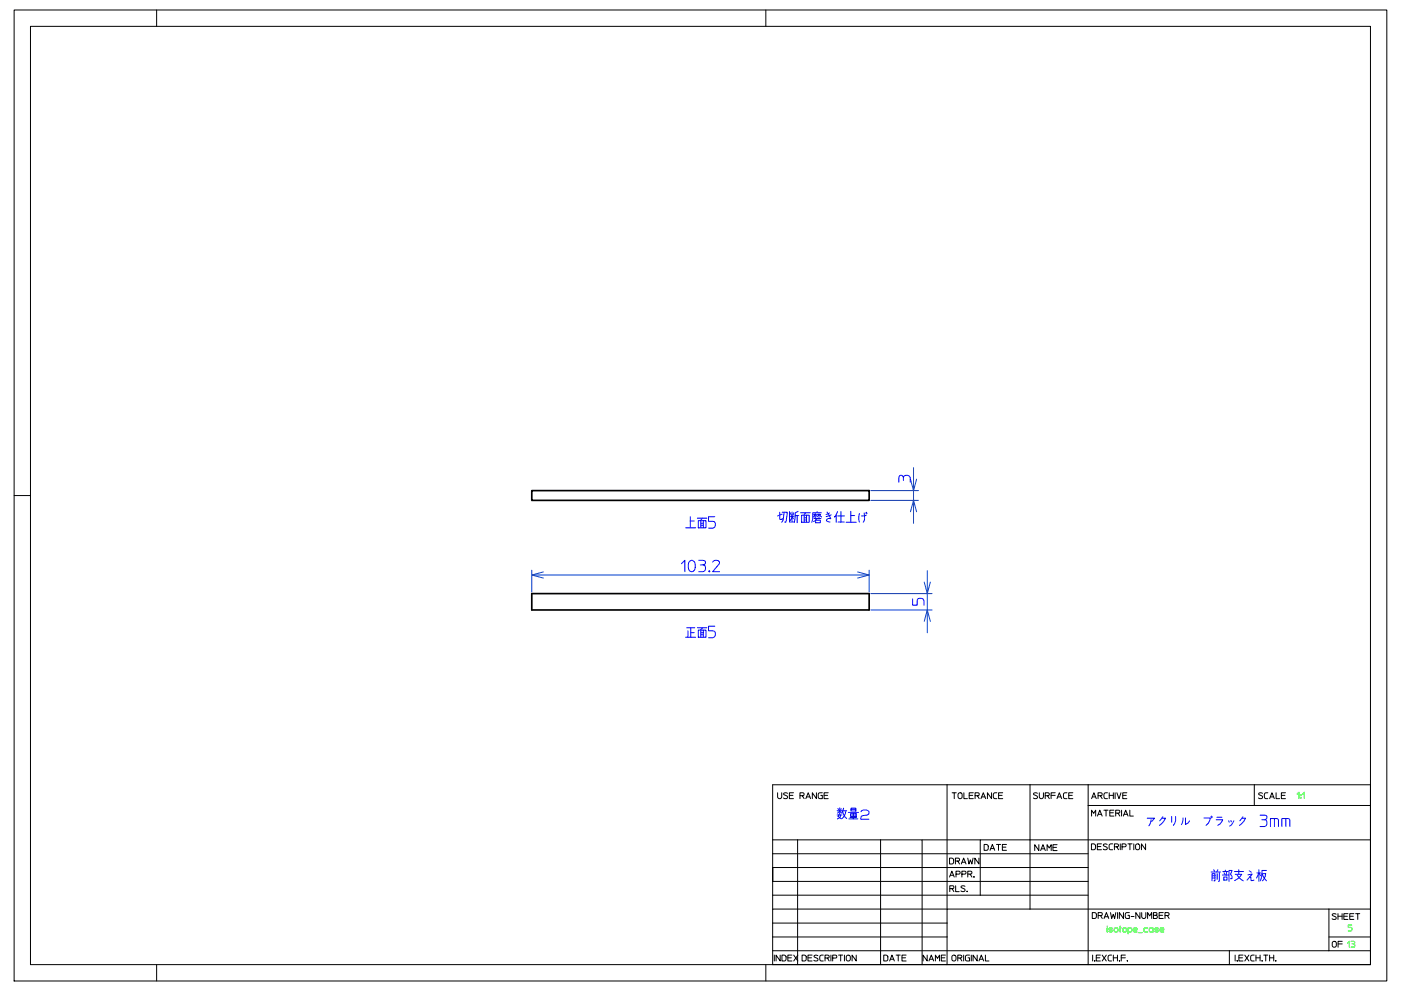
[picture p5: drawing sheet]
<svg xmlns="http://www.w3.org/2000/svg" width="420mm" height="297mm" viewBox="0 0 420 297" stroke-linecap="round" stroke-linejoin="round" font-family="sans-serif">
<g fill="none" stroke="#00f" stroke-width=".3">
<path d="M205.5 158.2h3.1M206.9 156.1h1.2M206.9 154.9v3.3M209.1 155.3h2.8M209.3 156h2.3v2.2h-2.3zM210.1 156v2.2M210.1 157.4h.8M210.1 156.8h.8M210.6 155.3l-.6 .7M210.9 156v2.2M214.3 154.9h-1.9v1.3h1.3a1.06 1.06 0 0 1 .8 1.1 1.06 1.06 0 0 1-.8 1h-1.3M233.8 153.5v2.1l.6 .1 .1-.3"/>
<path d="M234.5 153.5h1.5l-.3 2.5-.2 .5h-.2M234.5 154.1l-1.4 .5M235.1 153.5l-.2 .9a2.53 2.53 0 0 1-.6 2.1M236.7 153.3v3.2h1.4M236.9 154.8h1.2M237 153.7l.2 .7M237.5 153.5v2.7M237.8 155.5l-.3-.7-.6 1.2M237.9 153.7l-.2 .7M238.4 154.5h1.1M239 154.5v2.2M239.3 153.2l-.9 .5-.3 2.8"/>
<path d="M240 153.7h2.9M240.3 154.4h2.3v2.1h-2.3zM241.1 154.4v2.1M241.1 155.8h.7M241.1 155.2h.7M241.5 153.7l-.6 .7M241.8 154.4v2.1M243.9 154.2h.9M244.1 155.4h2M244.4 153.9v1.3M244.5 155.9h1.4v.8h-1.4zM244.8 154.6l-.4-.4-.6 .7"/>
<path d="M244.9 154.9l.6-.7 .8 .7M244.9 155.4l-1 .9M245 153.3v.4M245.1 154.2h.9M245.5 153.9v1.3M246.2 153.7h-2.5v1.8l-.4 1M247.9 153.5l1.2 2a.92 .92 0 0 0-1.4 .5l1.1 .5M248.7 153.7l-1.1 .5M249.2 154.3l-1.6 .5M250.2 154.9l.2-.2-.2 .2M250.7 154.3v2.2M251.1 153.3l-.7 1.4"/>
<path d="M251.1 154.6h2.1M251.2 156.5h1.9M252.1 153.3v3.2M253.6 156.5h3.1M255.1 154.5h1.1M255.1 153.2v3.3M257.6 153.9l-.1 .8 .1 1.8M259.1 153.7a3.2 3.2 0 0 1-.3 2.8M259.6 153.7l.1 .3M259.7 154.4l-1.5 .2M259.7 153.5l.2 .4M269.5 144.5l.1-1.7a.68 .68 0 0 1 .7-.3 .68 .68 0 0 1 .5 .7 1.07 1.07 0 0 1 1.1-.8 1.07 1.07 0 0 1 1 .8v1.3"/>
<path d="M270.8 143.2v.8M204.3 168.9l1-1v3.4M206.8 168.2a1.04 1.04 0 0 1 1.2-.1 1.04 1.04 0 0 1 .4 1.1 1.56 1.56 0 0 1-.9 2.1h-.2a1.91 1.91 0 0 1-.5-3.1zM209.4 167.9h1.3l.7 .3v.7l-.6 .4a1.08 1.08 0 0 1 .7 1.1 1.08 1.08 0 0 1-.8 .9h-1.3M209.9 169.3h.9M212.5 171.1h.3v.2h-.3zM212.7 171.3h.1M213.6 168.4a1.1 1.1 0 0 1 1.2-.5 1.1 1.1 0 0 1 .9 .9l-2.1 2.5h2.1M273.6 179.5v1.9h1.4v-1.3a1.06 1.06 0 0 1 1-.8 1.06 1.06 0 0 1 1 .8v1.3M205.5 191h3.1M205.8 188.1h2.5M206.2 189.1v1.9"/>
<path d="M207.1 189.6h1M207.1 188.1v2.9M209.1 188.1h2.8M209.3 188.8h2.3v2.2h-2.3zM210.1 188.8v2.2M210.1 189.6h.8M210.1 190.2h.8M210.6 188.1l-.6 .7M210.9 188.8v2.2M214.3 187.7h-1.9v1.4h1.3a1.08 1.08 0 0 1 .8 1 1.08 1.08 0 0 1-.8 1h-1.3M251 244.3h1.4M251 243h1.4"/>
<path d="M251.2 242.3l.2 .3M251.2 244.7l1 .7M251.6 243.9l-.4 .9M251.7 243l-.7 .7M251.7 242.1v1.7M251.9 243.2l.3 .4M252 244.3l-.4 .9-.6 .2M252.2 242.3l-.2 .4M252.7 243.3l.6 1.5 .5 .5M252.7 243h1.1M252.9 242.2l-.6 1.5M253.5 243.2l-.1 .8-1 1.3"/>
<path d="M254.3 243.5h3.1M254.5 245.4h2.7M254.8 245h2M255 243.8h1.7v.9h-1.7zM255 244.3h1.7M255.1 242.2h1.5v.9h-1.5zM255.1 242.6h1.5M255.8 243.8v1.6M258.1 243.3a1.52 1.52 0 0 1 2.4 0l-.1 .7-2.2 .7-.2 .8h2.5M343.9 245.2h2.2l-.8 1M345.1 245.7l-.7 1.8M348.3 245.2h1.1l-.5 .9-1.3 1.3"/>
<path d="M348.6 244.8l-.9 1.2M351.3 244.7v1.7M352.4 244.7v1.3l-.6 1.4M354.7 245.1l-.5 2.1M355.4 245.1v2l.8-.4 .4-.7M360.9 245.1h2l-.7 1.6-.6 .7M363 244.8l.3 .3M363.2 244.6l.3 .3M364.6 245.7h1.9l-.7 1.2-.7 .5M364.8 244.9h1.5M368.3 246l.2 .4M369 245.9l.1 .4"/>
<path d="M369.9 246l-.8 1.3-.5 .3M372.3 245.2h1.1l-.5 .9-1.3 1.3M372.6 244.8l-.9 1.2M377.8 244.3h1.3l.6 .2v.8l-.6 .4a1.08 1.08 0 0 1 .7 1 1.08 1.08 0 0 1-.7 1h-1.3M378.3 245.7h.8M380.9 247.7v-2.4l2.1 .1 .3 .3v2M382.1 245.3v2.4M384.3 247.7v-2.4l2.1 .1 .3 .3v2M385.5 245.3v2.4M363.1 261.3h2.8M363.4 264v-2.2h.8v2.2h-.3M363.4 263.1h.8"/>
<path d="M363.4 262.5h.8M363.9 260.7l.2 .4M364.9 261.8v1.8M365.1 260.7l-.3 .6M365.5 261.6v2.5h-.2M366.5 262.3h1.7M366.6 261.2h1.5M366.9 262.8h.9v1h-.9zM367 261.5l.2 .5M367.3 260.8v.4M367.7 261.4l-.1 .9M368.9 263.3l.5-.1v-.5l-.5-.7 .5-1.1h-1v3.2"/>
<path d="M370 261.2h2.8M370.3 262h2l-1.2 1.3-1 .6M370.9 262.3l1.1 1.3 .7 .4M371.4 260.7v1.3M374.1 262.2l1.3-.2-1.6 1.8M374.5 261l.6 .4M374.6 262.9l.4-.1 .1 1.1 .8-.1M376.8 261.6h1.1M377.4 260.7v3.4M377.9 262.5l-.5-.9-.7 1.5M378.3 261.8h1.1l-.6 1.9-.4 .3M378.4 262l1.3 2"/>
<path d="M379.7 260.9h-1.4l-.1 1.8-.3 1.3"/>
</g>
<g fill="none" stroke="#0040cc" stroke-width=".3">
<path d="M261.1 147h14.2M261.1 150h14.2M272.9 143.6l1 3.4 .9-3.4M272.9 153.4l1-3.4 .9 3.4M273.9 140.2v16.6M159.4 172.3h101.2M159.4 170.9v6.5M162.9 171.4l-3.5 .9 3.5 .9M257.1 171.4l3.5 .9-3.5 .9M260.6 170.9v6.5M261.1 177.9h18.3M277.1 174.4l.9 3.5 .9-3.5"/>
<path d="M278 171v18.6M261.1 182.8h18.3M277.1 186.2l.9-3.4 .9 3.4"/>
</g>
<path d="M159.4 147h101.2v3h-101.2zM159.4 177.9h101.2v4.9h-101.2z" fill="none" stroke="#000" stroke-width=".5"/>
<g fill="none" stroke="#000" stroke-width=".3">
<path d="M4.2 3h411.5v291h-411.5zM9.1 7.9h401.7v281.2h-401.7zM47 3v4.9M229.6 3v4.9M4.2 148.5h4.9M233.1 237.6v1.2a.62 .62 0 0 0 .6 .6 .62 .62 0 0 0 .7-.6v-1.2M236.1 237.8a.63 .63 0 0 0-.7-.2 .63 .63 0 0 0-.5 .5l.9 .4a.48 .48 0 0 1 .3 .7 .48 .48 0 0 1-.7 .2l-.5-.3M236.6 238.4h1.1M237.9 237.6h-1.3v1.8h1.3M239.8 238.5v.9M240.5 238.5h-.7v-.9h.9a.45 .45 0 0 1 .4 .5 .45 .45 0 0 1-.6 .4l.6 .9M241.6 239.4l.7-1.8 .7 1.8"/>
<path d="M241.8 238.8h1M244.8 237.6v1.8l-1.3-1.8v1.8M246.5 237.6h-.9l-.3 .5 .1 1 1.1 .3v-1h-.4M247.1 238.4h1M248.3 237.6h-1.2v1.8h1.2M283.9 235.2v37.2h-52.3v4.2M285.4 237.6h.7v1.8M286.1 237.6h.6M287.3 237.8a.62 .62 0 0 1 .7-.2 .62 .62 0 0 1 .4 .5v.7a.62 .62 0 0 1-.6 .6 .62 .62 0 0 1-.6-.6zM289 237.6v1.8h1M290.5 238.4h1.1M291.8 237.6h-1.3v1.8h1.3"/>
<path d="M292.3 238.5v.9M293 238.5h-.7v-.9h.9a.45 .45 0 0 1 .3 .5 .45 .45 0 0 1-.5 .4l.5 .9M294.1 239.4l.7-1.8 .7 1.8M294.3 238.8h1M297.3 237.6v1.8l-1.3-1.8v1.8M298.8 237.6h-.7l-.3 .5 .1 1 .9 .3M299.4 238.4h1M300.6 237.6h-1.2v1.8h1.2M308.8 235.2v37.2M311 237.8a.61 .61 0 0 0-.7-.2 .61 .61 0 0 0-.4 .5l.9 .4a.44 .44 0 0 1 .2 .5 .44 .44 0 0 1-.4 .4l-.8-.3M311.6 237.6v1.2a.62 .62 0 0 0 .6 .6 .62 .62 0 0 0 .6-.6v-1.2M313.3 238.5v.9"/>
<path d="M314 238.5h-.7v-.9h.8a.45 .45 0 0 1 .5 .5 .45 .45 0 0 1-.6 .4l.6 .9M315.1 238.4h1.2M316.3 237.6h-1.2v1.8M316.9 239.4l.7-1.8 .7 1.8M317.1 238.8h.9M319.9 237.6h-.8l-.3 .5 .1 1 1 .3M320.4 238.4h1.1M321.6 237.6h-1.2v1.8h1.2M326.2 235.2v53.9h42.3v-4.2M327.2 239.4l.7-1.8 .7 1.8M327.5 238.8h.9M329.2 238.5v.9"/>
<path d="M329.9 238.5h-.7v-.9h.8a.45 .45 0 0 1 .4 .5 .45 .45 0 0 1-.5 .4l.5 .9M332 237.6h-.7l-.4 .5 .1 1 1 .3M332.5 237.6v1.8M332.5 238.4h1.3M333.8 237.6v1.8M334.3 237.6v1.8M334.8 237.6l.7 1.8 .6-1.8M336.6 238.4h1M337.8 237.6h-1.2v1.8h1.2M376 235.2v6.2M378.5 237.8a.6 .6 0 0 0-.7-.3 .6 .6 0 0 0-.4 .6l.8 .4a.45 .45 0 0 1 .3 .5 .45 .45 0 0 1-.5 .4l-.7-.3M380.1 237.6h-.8l-.3 .5 .1 1 1 .3"/>
<path d="M380.6 239.4l.7-1.8 .7 1.8M380.9 238.8h.9M382.6 237.6v1.8h1M384.1 238.4h1.1M385.4 237.6h-1.3v1.8h1.3M231.6 251.7h32.4M231.6 260h94.6M231.6 255.9h94.6M239.1 251.7v37.4M264 251.7h12.4v37.4M264 251.7v37.4M276.4 251.7h17.5"/>
<path d="M284.7 257.2h.7l.5 .3v.9l-.2 .4-1 .1zM286.4 258.1v.8M287.1 258.1h-.7v-.9h.9a.45 .45 0 0 1 .4 .5 .45 .45 0 0 1-.6 .4l.6 .8M288.2 258.9l.7-1.7 .7 1.7M288.4 258.4h1M290.1 257.2l.4 1.7 .4-1.2 .5 1.2 .3-1.7M293.5 257.2v1.7l-1.3-1.7v1.7M295 253.1h.7l.5 .3 .1 .9-.2 .4-1.1 .1zM296.8 254.8l.7-1.7 .7 1.7M297 254.3h1M298.7 253.1h.6v1.7M299.3 253.1h.7"/>
<path d="M300.5 253.9h1.1M301.7 253.1h-1.2v1.7h1.2M311.4 253.1v1.8l-1.2-1.8v1.8M312 254.9l.7-1.8 .7 1.8M312.2 254.4h1M313.9 254.9v-1.8l.6 1 .6-1v1.8M315.7 254h1M316.9 253.1h-1.2v1.8h1.2M326.2 241.4h84.6v10.3M327.2 252.9h.7l.5 .4v.8l-.3 .5-.9 .1zM327.2 244.6v-1.8l.7 1 .6-1v1.8M329 253.7h1"/>
<path d="M329 244.6l.7-1.8 .7 1.8M329.2 244h1M330.2 252.9h-1.2v1.8h1.2M330.9 242.8h.7v1.8M331.6 242.8h.6M331.9 253.1a.63 .63 0 0 0-.7-.2 .63 .63 0 0 0-.4 .5l.9 .5a.42 .42 0 0 1 .3 .5 .42 .42 0 0 1-.5 .3l-.8-.2M332.7 243.6h1.1M333.6 252.9l-.8 .1-.3 .4 .1 1.1 1 .2M333.9 242.8h-1.2v1.8h1.2M334.1 253.8v.9M334.5 243.7v.9M334.8 253.8h-.7v-.9h.8a.45 .45 0 0 1 .4 .5 .45 .45 0 0 1-.5 .4l.5 .9"/>
<path d="M335.2 243.7h-.7v-.9h.8a.45 .45 0 0 1 .4 .5 .45 .45 0 0 1-.5 .4l.5 .9M335.8 252.9v1.8M336.2 242.8v1.8M336.4 253.8h.8a.44 .44 0 0 0 .4-.5 .44 .44 0 0 0-.4-.4h-.8v1.8M336.8 244.6l.7-1.8 .7 1.8M337 244h1M338.1 252.9h.6v1.8M338.7 242.8v1.8h1.1M338.7 252.9h.7M339.9 252.9v1.8M340.6 253a.64 .64 0 0 1 1.1 .4v.7a.62 .62 0 0 1-.7 .6 .62 .62 0 0 1-.6-.6zM343.4 252.9v1.8l-1.2-1.8v1.8"/>
<path d="M410.8 251.7h-116.9v16.6M410.8 241.4v-6.2h-179.2v37.2M410.8 251.7v37.4M231.6 264.1v-4.1v4.1M231.6 268.3h94.6M231.6 276.6v12.5M231.6 264.2h94.6M231.6 276.6h52.3M283.9 276.6v12.5M284.7 262.9l.7-1.8 .7 1.8M284.7 266.3v.9M284.9 262.3h1"/>
<path d="M285.4 266.3h-.7v-.8h.9a.45 .45 0 0 1 .4 .5 .45 .45 0 0 1-.6 .3l.6 .9M286.5 265.5v1.7h1M286.6 262h.8a.44 .44 0 0 0 .4-.5 .44 .44 0 0 0-.4-.4h-.8v1.8M288.4 262h.8a.44 .44 0 0 0 .4-.5 .44 .44 0 0 0-.4-.4h-.8v1.8M289.3 265.6a.63 .63 0 0 0-.7-.2 .63 .63 0 0 0-.5 .6l.9 .4a.48 .48 0 0 1 .3 .6 .48 .48 0 0 1-.7 .2l-.5-.2M289.8 267.1l.2 .1zM289.9 267.2h.1M290.1 262v.9M290.8 262h-.7v-.9h.9a.45 .45 0 0 1 .4 .5 .45 .45 0 0 1-.6 .4l.6 .9M291.9 262.7l.1 .2zM292 262.8h.1M308.8 272.4h-24.9v4.2"/>
<path d="M308.8 272.4h102M327.4 273.5l1.2 .2 .1 1-.4 .5-.9 .1zM329.2 274.4v.9M329.9 274.4h-.7v-.9h.9a.45 .45 0 0 1 .3 .5 .45 .45 0 0 1-.5 .4l.5 .9M331 275.3l.7-1.8 .7 1.8M331.2 274.7h1M332.9 273.5l.4 1.8 .4-1.3 .5 1.3 .3-1.8M335 273.5v1.8M336.8 273.5v1.8l-1.2-1.8v1.8M338.6 273.5h-1l-.3 .5 .1 1.1 1.2 .2v-1h-.5M339.1 274.7h.9M341.7 273.5v1.8l-1.2-1.8v1.8"/>
<path d="M342.3 273.5v1.2a.62 .62 0 0 0 .6 .6 .62 .62 0 0 0 .6-.6v-1.2M344 275.3v-1.8l.7 1 .6-1v1.8M345.8 274.3h.7a.48 .48 0 0 1 .5 .4 .48 .48 0 0 1-.4 .6h-.8v-1.8l1 .2v.5l-.3 .1M347.5 274.3h1M348.7 273.5h-1.2v1.8h1.2M349.2 274.4v.9M350 274.4h-.8v-.9h.9a.45 .45 0 0 1 .4 .5 .45 .45 0 0 1-.5 .4l.5 .9M398.4 272.4v12.5M400.5 274a.6 .6 0 0 0-.6-.2 .6 .6 0 0 0-.4 .5l.8 .4a.43 .43 0 0 1 .3 .6 .43 .43 0 0 1-.5 .3l-.8-.3M401.1 273.8v1.8M401.1 274.6h1.2M402.3 273.8v1.8"/>
<path d="M402.9 274.6h1M404.1 273.8h-1.2v1.8h1.2M404.6 274.6h1.1M405.9 273.8h-1.3v1.8h1.3M406.4 273.8h.6v1.8M407 273.8h.6M47 289.1v4.9M229.6 289.1v4.9M231.6 284.9h179.2M231.6 280.8h52.3M232.1 286.2v1.8M233.9 286.2v1.8l-1.2-1.8v1.8"/>
<path d="M234.4 286.2h.7l.5 .4 .1 .9-.4 .5h-.9zM236.2 287.1h1M237.4 286.2h-1.2v1.8h1.2M237.9 286.2l1.3 1.8M239.2 286.2l-1.3 1.8M240.5 286.2h.7l.5 .4v.9l-.2 .4-1 .1zM242.2 287.1h1.1M243.5 286.2h-1.3v1.8h1.3M245.2 286.4a.62 .62 0 0 0-.7-.2 .62 .62 0 0 0-.4 .6l.9 .4a.43 .43 0 0 1 .2 .5 .43 .43 0 0 1-.4 .3l-.8-.2M246.8 286.2l-.9 .2-.2 .4 .2 1.1 .9 .1M247.3 287.1v.9M248 287.1h-.7v-.9h.9a.45 .45 0 0 1 .4 .6 .45 .45 0 0 1-.6 .3l.6 .9"/>
<path d="M249.1 286.2v1.8M249.6 287.1h.9a.44 .44 0 0 0 .4-.4 .44 .44 0 0 0-.4-.5h-.9v1.8M251.4 286.2h.6v1.8M252 286.2h.6M253.2 286.2v1.8M253.9 286.4a.64 .64 0 0 1 1 .4v.7a.62 .62 0 0 1-.6 .5 .62 .62 0 0 1-.6-.5zM256.7 286.2v1.8l-1.3-1.8v1.8M264.9 286.2h.7l.5 .4 .1 .9-.2 .4-1.1 .1zM266.7 288l.7-1.8 .7 1.8M266.9 287.5h1M268.6 286.2h.7v1.8M269.3 286.2h.6"/>
<path d="M270.4 287.1h1.1M271.6 286.2h-1.2v1.8h1.2M278 286.2v1.8l-1.3-1.8v1.8M278.5 288l.7-1.8 .7 1.8M278.7 287.5h1M280.4 288v-1.8l.7 1 .6-1v1.8M282.2 287.1h1M283.4 286.2h-1.2v1.8h1.2M285.6 286.4a.64 .64 0 0 1 1 .4v.7a.62 .62 0 0 1-.6 .5 .62 .62 0 0 1-.6-.5zM287.1 287.1v.9M287.8 287.1h-.7v-.9h.8a.45 .45 0 0 1 .5 .5 .45 .45 0 0 1-.6 .4l.6 .9M288.9 286.2v1.8"/>
<path d="M290.7 286.2l-1 .1-.3 .5 .1 1 1.2 .2v-.9h-.5M291.2 286.2v1.8M292.9 286.2v1.8l-1.2-1.8v1.8M293.5 288l.7-1.8 .7 1.8M293.7 287.5h.9M295.4 286.2v1.8h1.1M327.6 286.2v1.8M328.1 287.9l.1 .1zM328.2 288h.1M328.6 287.1h1.1M329.9 286.2h-1.3v1.8h1.3M330.4 286.2l1.2 1.8"/>
<path d="M331.6 286.2l-1.2 1.8M333.2 286.2l-.8 .2-.2 .4 .2 1.1 .8 .1M333.8 286.2v1.8M333.8 287.1h1.2M335 286.2v1.8M335.5 287.9l.2 .1zM335.6 288h.1M336.1 287.1h1.3M337.4 286.2h-1.3v1.8M338 288h.1M370.3 286.2v1.8M370.8 287.9l.1 .1z"/>
<path d="M370.9 288h.1M371.4 287.1h1.1M372.6 286.2h-1.2v1.8h1.2M373.2 286.2l1.2 1.8M374.4 286.2l-1.2 1.8M376 286.2l-.8 .1-.3 .5 .1 1 1 .2M376.5 286.2v1.8M376.5 287.1h1.3M377.8 286.2v1.8M378.4 288h.1M378.8 286.2h.6v1.8M379.4 286.2h.7"/>
<path d="M380.6 286.2v1.8M380.6 287.1h1.2M381.8 286.2v1.8M382.4 287.9l.1 .1zM382.4 288h.1M398.4 280.8h12.4M399.6 282.3a.61 .61 0 0 1 .6-.2 .61 .61 0 0 1 .4 .5v.7a.62 .62 0 0 1-.6 .6 .62 .62 0 0 1-.6-.6zM401.1 282.9h1.3M402.4 282.1h-1.3v1.8"/>
</g>
<g fill="none" stroke="#0f0" stroke-width=".35">
<path d="M388.9 238l.5-.5v1.7M389.9 239l.2 .1zM389.9 238.2l.2 .1zM390 239.1h.1M390 238.3h.1M390.5 238l.5-.5v1.7M331.9 277.6h.1M331.9 278.1v1.2M333.5 278.3a.48 .48 0 0 0-.6-.3 .48 .48 0 0 0-.3 .6l.9 .2a.53 .53 0 0 1-.4 .6 .53 .53 0 0 1-.6-.4M334.2 278.2h.8l.1 .8a.56 .56 0 0 1-.5 .3 .56 .56 0 0 1-.6-.3zM335.6 278.1h.5M335.8 277.6v1.7"/>
<path d="M336.8 278.2h.7l.2 .8a.56 .56 0 0 1-.6 .3 .56 .56 0 0 1-.5-.3zM338.2 279.3l1-.2-.1-.9-.9-.1v1.8M339.8 278.7h1.1a.55 .55 0 0 0-.5-.6 .55 .55 0 0 0-.6 .3v.7l1.1 .2M341.4 279.5h1M344 278.1h-.8l-.2 .3v.7l1 .2M345.6 279l-.4 .3-.6-.1v-1l1-.1 .1 1.2M347.3 278.3a.48 .48 0 0 0-.6-.3 .48 .48 0 0 0-.3 .6l.8 .2a.53 .53 0 0 1-.4 .6 .53 .53 0 0 1-.6-.4M347.8 278.7h1.1a.55 .55 0 0 0-.5-.6 .55 .55 0 0 0-.6 .3l.1 .8 1 .1M405.2 277.2h-1v.8h.7a.55 .55 0 0 1 .4 .5 .55 .55 0 0 1-.4 .5h-.7M404 282.6l.5-.5v1.8M405.1 282.1l1 .2v.3l-.3 .2a.56 .56 0 0 1 .3 .6 .56 .56 0 0 1-.4 .5h-.6M405.3 282.8h.5"/>
</g>
</svg>
